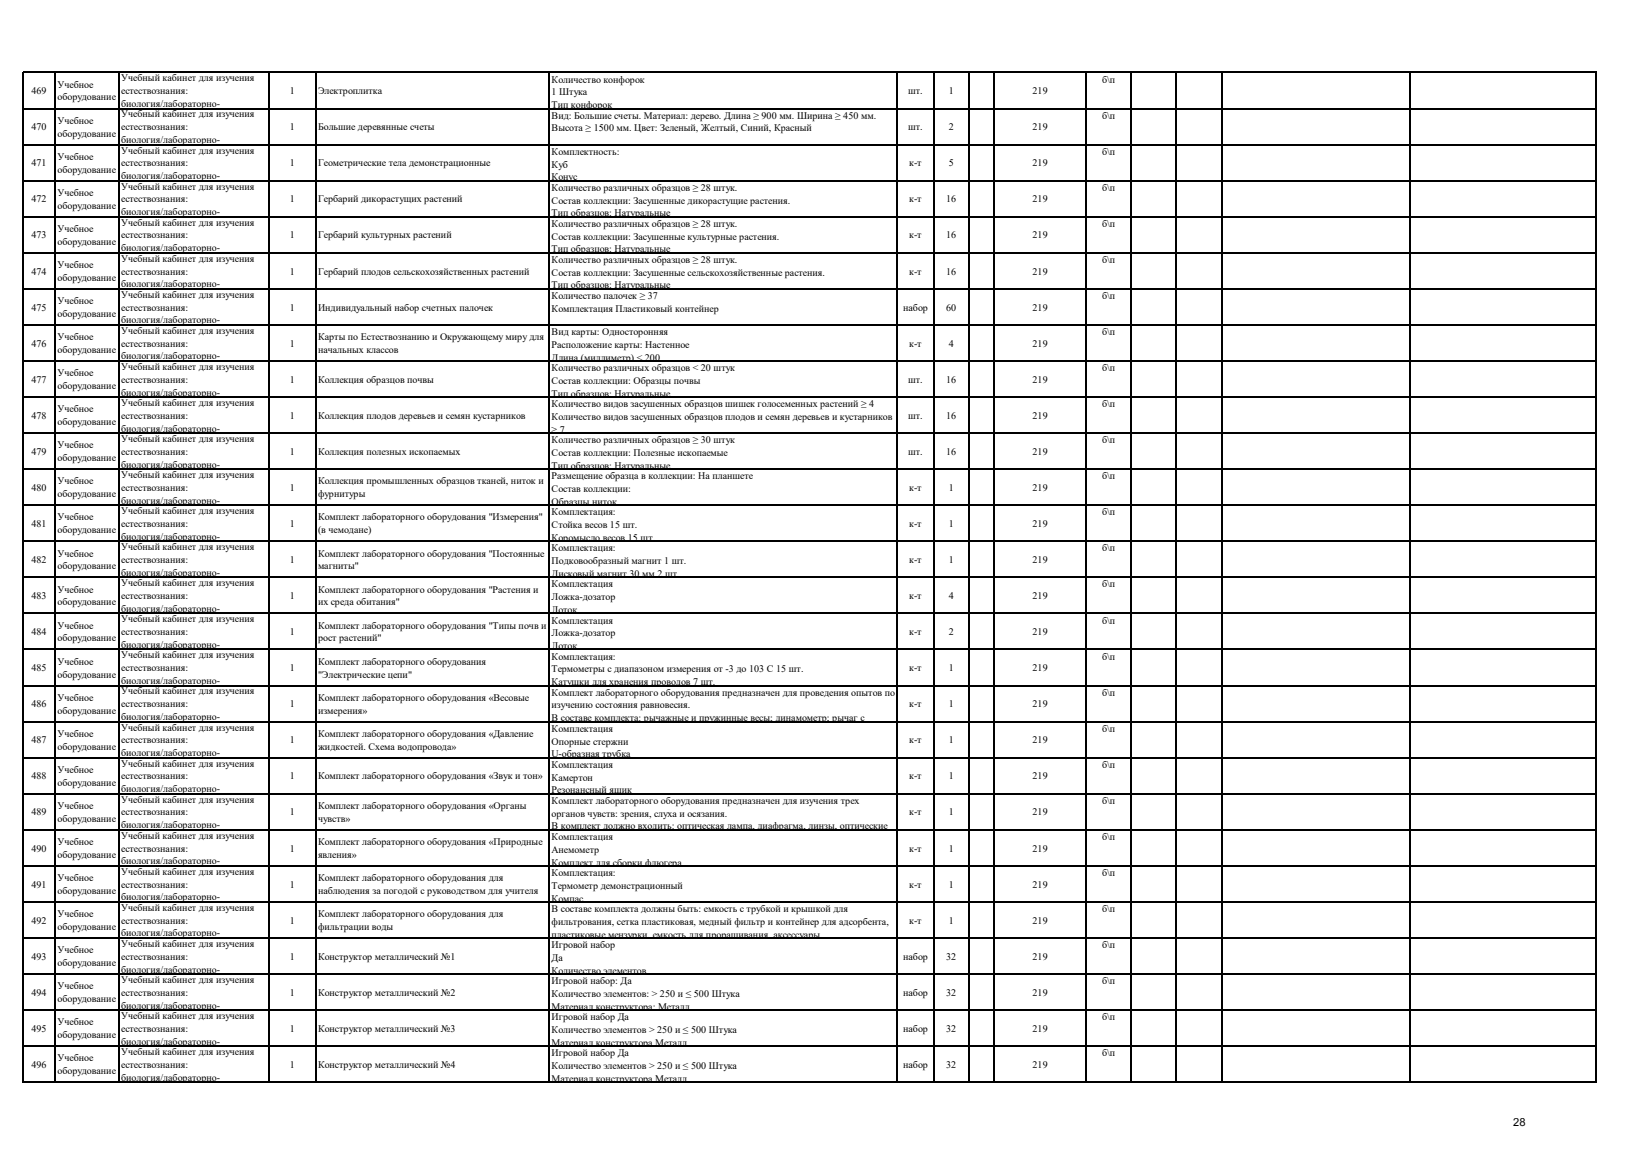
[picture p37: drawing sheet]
<svg xmlns="http://www.w3.org/2000/svg" width="297mm" height="210mm" viewBox="0 0 297 210" stroke-linecap="round" stroke-linejoin="round" font-family="sans-serif">
<defs><g id="words">
<text font-size="2" x="275.4" y="205">28</text>
<g font-size="1.8">
<text x="5.7" y="17.1">469</text>
<text x="10.5" y="16">Учебное</text>
<text x="22.1" y="14.8">Учебный кабинет для изучения</text>
<text x="22.1" y="17.1">естествознания:</text>
<text x="52.8" y="17.1">1</text>
<text x="57.9" y="17.1">Электроплитка</text>
<text x="100.4" y="15">Количество конфорок</text>
<text x="100.4" y="17.4">1 Штука</text>
<text x="165.3" y="17.1">шт.</text>
<text x="172.7" y="17.1">1</text>
<text x="187.9" y="17.1">219</text>
<text x="200.6" y="15">б\п</text>
<text x="5.7" y="23.7">470</text>
<text x="10.5" y="18.3">оборудование</text>
<text x="10.5" y="22.5">Учебное</text>
<text x="22.1" y="19.5">биология/лабораторно-</text>
<text x="22.1" y="21.4">Учебный кабинет для изучения</text>
<text x="22.1" y="23.7">естествознания:</text>
<text x="52.8" y="23.7">1</text>
<text x="57.9" y="23.7">Большие деревянные счеты</text>
<text x="100.4" y="19.7">Тип конфорок</text>
<text x="100.4" y="21.6">Вид: Большие счеты. Материал: дерево. Длина ≥ 900 мм. Ширина ≥ 450 мм.</text>
<text x="100.4" y="23.9">Высота ≥ 1500 мм. Цвет: Зеленый, Желтый, Синий, Красный</text>
<text x="165.3" y="23.7">шт.</text>
<text x="172.7" y="23.7">2</text>
<text x="187.9" y="23.7">219</text>
<text x="200.6" y="21.6">б\п</text>
<text x="10.5" y="24.9">оборудование</text>
<text x="10.5" y="29.1">Учебное</text>
<text x="22.1" y="26">биология/лабораторно-</text>
<text x="22.1" y="27.9">Учебный кабинет для изучения</text>
<text x="100.4" y="28.2">Комплектность:</text>
<text x="200.6" y="28.2">б\п</text>
<text x="5.7" y="30.3">471</text>
<text x="10.5" y="31.4">оборудование</text>
<text x="10.5" y="35.7">Учебное</text>
<text x="22.1" y="30.3">естествознания:</text>
<text x="22.1" y="32.6">биология/лабораторно-</text>
<text x="22.1" y="34.5">Учебный кабинет для изучения</text>
<text x="52.8" y="30.3">1</text>
<text x="57.9" y="30.3">Геометрические тела демонстрационные</text>
<text x="100.4" y="30.5">Куб</text>
<text x="100.4" y="32.8">Конус</text>
<text x="100.4" y="34.7">Количество различных образцов ≥ 28 штук.</text>
<text x="165.5" y="30.3">к-т</text>
<text x="172.7" y="30.3">5</text>
<text x="187.9" y="30.3">219</text>
<text x="200.6" y="34.7">б\п</text>
<text x="5.7" y="36.8">472</text>
<text x="10.5" y="38">оборудование</text>
<text x="22.1" y="36.8">естествознания:</text>
<text x="22.1" y="39.2">биология/лабораторно-</text>
<text x="22.1" y="41.1">Учебный кабинет для изучения</text>
<text x="52.8" y="36.8">1</text>
<text x="57.9" y="36.8">Гербарий дикорастущих растений</text>
<text x="100.4" y="37">Состав коллекции: Засушенные дикорастущие растения.</text>
<text x="100.4" y="39.4">Тип образцов: Натуральные</text>
<text x="100.4" y="41.3">Количество различных образцов ≥ 28 штук.</text>
<text x="165.5" y="36.8">к-т</text>
<text x="172.2" y="36.8">16</text>
<text x="187.9" y="36.8">219</text>
<text x="200.6" y="41.3">б\п</text>
<text x="5.7" y="43.4">473</text>
<text x="10.5" y="42.2">Учебное</text>
<text x="10.5" y="44.5">оборудование</text>
<text x="22.1" y="43.4">естествознания:</text>
<text x="22.1" y="45.7">биология/лабораторно-</text>
<text x="22.1" y="47.6">Учебный кабинет для изучения</text>
<text x="52.8" y="43.4">1</text>
<text x="57.9" y="43.4">Гербарий культурных растений</text>
<text x="100.4" y="43.6">Состав коллекции: Засушенные культурные растения.</text>
<text x="100.4" y="45.9">Тип образцов: Натуральные</text>
<text x="100.4" y="47.8">Количество различных образцов ≥ 28 штук.</text>
<text x="165.5" y="43.4">к-т</text>
<text x="172.2" y="43.4">16</text>
<text x="187.9" y="43.4">219</text>
<text x="200.6" y="47.8">б\п</text>
<text x="5.7" y="50">474</text>
<text x="10.5" y="48.8">Учебное</text>
<text x="10.5" y="51.1">оборудование</text>
<text x="22.1" y="50">естествознания:</text>
<text x="22.1" y="52.3">биология/лабораторно-</text>
<text x="52.8" y="50">1</text>
<text x="57.9" y="50">Гербарий плодов сельскохозяйственных растений</text>
<text x="100.4" y="50.2">Состав коллекции: Засушенные сельскохозяйственные растения.</text>
<text x="100.4" y="52.5">Тип образцов: Натуральные</text>
<text x="165.5" y="50">к-т</text>
<text x="172.2" y="50">16</text>
<text x="187.9" y="50">219</text>
<text x="5.7" y="56.5">475</text>
<text x="10.5" y="55.3">Учебное</text>
<text x="10.5" y="57.7">оборудование</text>
<text x="22.1" y="54.2">Учебный кабинет для изучения</text>
<text x="22.1" y="56.5">естествознания:</text>
<text x="22.1" y="58.9">биология/лабораторно-</text>
<text x="52.8" y="56.5">1</text>
<text x="57.9" y="56.5">Индивидуальный набор счетных палочек</text>
<text x="100.4" y="54.4">Количество палочек ≥ 37</text>
<text x="100.4" y="56.7">Комплектация Пластиковый контейнер</text>
<text x="164.4" y="56.5">набор</text>
<text x="172.2" y="56.5">60</text>
<text x="187.9" y="56.5">219</text>
<text x="200.6" y="54.4">б\п</text>
<text x="5.7" y="63.1">476</text>
<text x="10.5" y="61.9">Учебное</text>
<text x="10.5" y="64.2">оборудование</text>
<text x="22.1" y="60.8">Учебный кабинет для изучения</text>
<text x="22.1" y="63.1">естествознания:</text>
<text x="22.1" y="65.4">биология/лабораторно-</text>
<text x="52.8" y="63.1">1</text>
<text x="57.9" y="61.9">Карты по Естествознанию и Окружающему миру для</text>
<text x="57.9" y="64.2">начальных классов</text>
<text x="100.4" y="61">Вид карты: Односторонняя</text>
<text x="100.4" y="63.3">Расположение карты: Настенное</text>
<text x="100.4" y="65.6">Длина (миллиметр) &lt; 200</text>
<text x="165.5" y="63.1">к-т</text>
<text x="172.7" y="63.1">4</text>
<text x="187.9" y="63.1">219</text>
<text x="200.6" y="61">б\п</text>
<text x="5.7" y="69.7">477</text>
<text x="10.5" y="68.5">Учебное</text>
<text x="10.5" y="70.8">оборудование</text>
<text x="22.1" y="67.3">Учебный кабинет для изучения</text>
<text x="22.1" y="69.7">естествознания:</text>
<text x="22.1" y="72">биология/лабораторно-</text>
<text x="52.8" y="69.7">1</text>
<text x="57.9" y="69.7">Коллекция образцов почвы</text>
<text x="100.4" y="67.5">Количество различных образцов &lt; 20 штук</text>
<text x="100.4" y="69.9">Состав коллекции: Образцы почвы</text>
<text x="165.3" y="69.7">шт.</text>
<text x="172.2" y="69.7">16</text>
<text x="187.9" y="69.7">219</text>
<text x="200.6" y="67.5">б\п</text>
<text x="5.7" y="76.2">478</text>
<text x="10.5" y="75">Учебное</text>
<text x="10.5" y="77.4">оборудование</text>
<text x="22.1" y="73.9">Учебный кабинет для изучения</text>
<text x="22.1" y="76.2">естествознания:</text>
<text x="52.8" y="76.2">1</text>
<text x="57.9" y="76.2">Коллекция плодов деревьев и семян кустарников</text>
<text x="100.4" y="72.2">Тип образцов: Натуральные</text>
<text x="100.4" y="74.1">Количество видов засушенных образцов шишек голосеменных растений ≥ 4</text>
<text x="100.4" y="76.4">Количество видов засушенных образцов плодов и семян деревьев и кустарников</text>
<text x="165.3" y="76.2">шт.</text>
<text x="172.2" y="76.2">16</text>
<text x="187.9" y="76.2">219</text>
<text x="200.6" y="74.1">б\п</text>
<text x="5.7" y="82.8">479</text>
<text x="10.5" y="81.6">Учебное</text>
<text x="10.5" y="83.9">оборудование</text>
<text x="22.1" y="78.5">биология/лабораторно-</text>
<text x="22.1" y="80.5">Учебный кабинет для изучения</text>
<text x="22.1" y="82.8">естествознания:</text>
<text x="52.8" y="82.8">1</text>
<text x="57.9" y="82.8">Коллекция полезных ископаемых</text>
<text x="100.4" y="78.8">≥ 7</text>
<text x="100.4" y="80.7">Количество различных образцов ≥ 30 штук</text>
<text x="100.4" y="83">Состав коллекции: Полезные ископаемые</text>
<text x="165.3" y="82.8">шт.</text>
<text x="172.2" y="82.8">16</text>
<text x="187.9" y="82.8">219</text>
<text x="200.6" y="80.7">б\п</text>
<text x="5.7" y="89.3">480</text>
<text x="10.5" y="88.2">Учебное</text>
<text x="22.1" y="85.1">биология/лабораторно-</text>
<text x="22.1" y="87">Учебный кабинет для изучения</text>
<text x="22.1" y="89.3">естествознания:</text>
<text x="52.8" y="89.3">1</text>
<text x="57.9" y="88.2">Коллекция промышленных образцов тканей, ниток и</text>
<text x="100.4" y="85.3">Тип образцов: Натуральные</text>
<text x="100.4" y="87.2">Размещение образца в коллекции: На планшете</text>
<text x="100.4" y="89.6">Состав коллекции:</text>
<text x="165.5" y="89.3">к-т</text>
<text x="172.7" y="89.3">1</text>
<text x="187.9" y="89.3">219</text>
<text x="200.6" y="87.2">б\п</text>
<text x="5.7" y="95.9">481</text>
<text x="10.5" y="90.5">оборудование</text>
<text x="10.5" y="94.7">Учебное</text>
<text x="22.1" y="91.7">биология/лабораторно-</text>
<text x="22.1" y="93.6">Учебный кабинет для изучения</text>
<text x="22.1" y="95.9">естествознания:</text>
<text x="52.8" y="95.9">1</text>
<text x="57.9" y="90.5">фурнитуры</text>
<text x="57.9" y="94.7">Комплект лабораторного оборудования &quot;Измерения&quot;</text>
<text x="100.4" y="91.9">Образцы ниток</text>
<text x="100.4" y="93.8">Комплектация:</text>
<text x="165.5" y="95.9">к-т</text>
<text x="172.7" y="95.9">1</text>
<text x="187.9" y="95.9">219</text>
<text x="200.6" y="93.8">б\п</text>
<text x="10.5" y="97">оборудование</text>
<text x="10.5" y="101.3">Учебное</text>
<text x="22.1" y="98.2">биология/лабораторно-</text>
<text x="22.1" y="100.1">Учебный кабинет для изучения</text>
<text x="57.9" y="97">(в чемодане)</text>
<text x="57.9" y="101.3">Комплект лабораторного оборудования &quot;Постоянные</text>
<text x="100.4" y="96.1">Стойка весов 15 шт.</text>
<text x="100.4" y="98.4">Коромысло весов 15 шт.</text>
<text x="100.4" y="100.3">Комплектация:</text>
<text x="200.6" y="100.3">б\п</text>
<text x="5.7" y="102.5">482</text>
<text x="10.5" y="103.6">оборудование</text>
<text x="10.5" y="107.8">Учебное</text>
<text x="22.1" y="102.5">естествознания:</text>
<text x="22.1" y="104.8">биология/лабораторно-</text>
<text x="22.1" y="106.7">Учебный кабинет для изучения</text>
<text x="52.8" y="102.5">1</text>
<text x="57.9" y="103.6">магниты&quot;</text>
<text x="57.9" y="107.8">Комплект лабораторного оборудования &quot;Растения и</text>
<text x="100.4" y="102.7">Подковообразный магнит 1 шт.</text>
<text x="100.4" y="105">Дисковый магнит 30 мм 2 шт.</text>
<text x="100.4" y="106.9">Комплектация</text>
<text x="165.5" y="102.5">к-т</text>
<text x="172.7" y="102.5">1</text>
<text x="187.9" y="102.5">219</text>
<text x="200.6" y="106.9">б\п</text>
<text x="5.7" y="109">483</text>
<text x="10.5" y="110.2">оборудование</text>
<text x="22.1" y="109">естествознания:</text>
<text x="22.1" y="111.4">биология/лабораторно-</text>
<text x="22.1" y="113.3">Учебный кабинет для изучения</text>
<text x="52.8" y="109">1</text>
<text x="57.9" y="110.2">их среда обитания&quot;</text>
<text x="100.4" y="109.2">Ложка-дозатор</text>
<text x="100.4" y="111.6">Лоток</text>
<text x="100.4" y="113.5">Комплектация</text>
<text x="165.5" y="109">к-т</text>
<text x="172.7" y="109">4</text>
<text x="187.9" y="109">219</text>
<text x="200.6" y="113.5">б\п</text>
<text x="5.7" y="115.6">484</text>
<text x="10.5" y="114.4">Учебное</text>
<text x="10.5" y="116.7">оборудование</text>
<text x="22.1" y="115.6">естествознания:</text>
<text x="22.1" y="117.9">биология/лабораторно-</text>
<text x="22.1" y="119.8">Учебный кабинет для изучения</text>
<text x="52.8" y="115.6">1</text>
<text x="57.9" y="114.4">Комплект лабораторного оборудования &quot;Типы почв и</text>
<text x="57.9" y="116.7">рост растений&quot;</text>
<text x="100.4" y="115.8">Ложка-дозатор</text>
<text x="100.4" y="118.1">Лоток</text>
<text x="165.5" y="115.6">к-т</text>
<text x="172.7" y="115.6">2</text>
<text x="187.9" y="115.6">219</text>
<text x="5.7" y="122.2">485</text>
<text x="10.5" y="121">Учебное</text>
<text x="10.5" y="123.3">оборудование</text>
<text x="22.1" y="122.2">естествознания:</text>
<text x="22.1" y="124.5">биология/лабораторно-</text>
<text x="52.8" y="122.2">1</text>
<text x="57.9" y="121">Комплект лабораторного оборудования</text>
<text x="57.9" y="123.3">&quot;Электрические цепи&quot;</text>
<text x="100.4" y="120">Комплектация:</text>
<text x="100.4" y="122.4">Термометры с диапазоном измерения от -3 до 103 C 15 шт.</text>
<text x="100.4" y="124.7">Катушки для хранения проводов 7 шт.</text>
<text x="165.5" y="122.2">к-т</text>
<text x="172.7" y="122.2">1</text>
<text x="187.9" y="122.2">219</text>
<text x="200.6" y="120">б\п</text>
<text x="5.7" y="128.7">486</text>
<text x="10.5" y="127.5">Учебное</text>
<text x="10.5" y="129.9">оборудование</text>
<text x="22.1" y="126.4">Учебный кабинет для изучения</text>
<text x="22.1" y="128.7">естествознания:</text>
<text x="22.1" y="131">биология/лабораторно-</text>
<text x="52.8" y="128.7">1</text>
<text x="57.9" y="127.5">Комплект лабораторного оборудования «Весовые</text>
<text x="57.9" y="129.9">измерения»</text>
<text x="100.4" y="126.6">Комплект лабораторного оборудования предназначен для проведения опытов по</text>
<text x="100.4" y="128.9">изучению состояния равновесия.</text>
<text x="100.4" y="131.3">В составе комплекта: рычажные и пружинные весы; динамометр; рычаг с</text>
<text x="165.5" y="128.7">к-т</text>
<text x="172.7" y="128.7">1</text>
<text x="187.9" y="128.7">219</text>
<text x="200.6" y="126.6">б\п</text>
<text x="5.7" y="135.3">487</text>
<text x="10.5" y="134.1">Учебное</text>
<text x="10.5" y="136.4">оборудование</text>
<text x="22.1" y="133">Учебный кабинет для изучения</text>
<text x="22.1" y="135.3">естествознания:</text>
<text x="22.1" y="137.6">биология/лабораторно-</text>
<text x="52.8" y="135.3">1</text>
<text x="57.9" y="134.1">Комплект лабораторного оборудования «Давление</text>
<text x="57.9" y="136.4">жидкостей. Схема водопровода»</text>
<text x="100.4" y="133.2">Комплектация</text>
<text x="100.4" y="135.5">Опорные стержни</text>
<text x="100.4" y="137.8">U-образная трубка</text>
<text x="165.5" y="135.3">к-т</text>
<text x="172.7" y="135.3">1</text>
<text x="187.9" y="135.3">219</text>
<text x="200.6" y="133.2">б\п</text>
<text x="5.7" y="141.8">488</text>
<text x="10.5" y="140.7">Учебное</text>
<text x="10.5" y="143">оборудование</text>
<text x="22.1" y="139.5">Учебный кабинет для изучения</text>
<text x="22.1" y="141.8">естествознания:</text>
<text x="52.8" y="141.8">1</text>
<text x="57.9" y="141.8">Комплект лабораторного оборудования «Звук и тон»</text>
<text x="100.4" y="139.7">Комплектация</text>
<text x="100.4" y="142.1">Камертон</text>
<text x="165.5" y="141.8">к-т</text>
<text x="172.7" y="141.8">1</text>
<text x="187.9" y="141.8">219</text>
<text x="200.6" y="139.7">б\п</text>
<text x="5.7" y="148.4">489</text>
<text x="10.5" y="147.2">Учебное</text>
<text x="10.5" y="149.5">оборудование</text>
<text x="22.1" y="144.2">биология/лабораторно-</text>
<text x="22.1" y="146.1">Учебный кабинет для изучения</text>
<text x="22.1" y="148.4">естествознания:</text>
<text x="52.8" y="148.4">1</text>
<text x="57.9" y="147.2">Комплект лабораторного оборудования «Органы</text>
<text x="57.9" y="149.5">чувств»</text>
<text x="100.4" y="144.4">Резонансный ящик</text>
<text x="100.4" y="146.3">Комплект лабораторного оборудования предназначен для изучения трех</text>
<text x="100.4" y="148.6">органов чувств: зрения, слуха и осязания.</text>
<text x="165.5" y="148.4">к-т</text>
<text x="172.7" y="148.4">1</text>
<text x="187.9" y="148.4">219</text>
<text x="200.6" y="146.3">б\п</text>
<text x="5.7" y="155">490</text>
<text x="10.5" y="153.8">Учебное</text>
<text x="22.1" y="150.7">биология/лабораторно-</text>
<text x="22.1" y="152.6">Учебный кабинет для изучения</text>
<text x="22.1" y="155">естествознания:</text>
<text x="52.8" y="155">1</text>
<text x="57.9" y="153.8">Комплект лабораторного оборудования «Природные</text>
<text x="100.4" y="150.9">В комплект должно входить: оптическая лампа, диафрагма, линзы, оптические</text>
<text x="100.4" y="152.8">Комплектация</text>
<text x="100.4" y="155.2">Анемометр</text>
<text x="165.5" y="155">к-т</text>
<text x="172.7" y="155">1</text>
<text x="187.9" y="155">219</text>
<text x="200.6" y="152.8">б\п</text>
<text x="5.7" y="161.5">491</text>
<text x="10.5" y="156.1">оборудование</text>
<text x="10.5" y="160.4">Учебное</text>
<text x="22.1" y="157.3">биология/лабораторно-</text>
<text x="22.1" y="159.2">Учебный кабинет для изучения</text>
<text x="22.1" y="161.5">естествознания:</text>
<text x="52.8" y="161.5">1</text>
<text x="57.9" y="156.1">явления»</text>
<text x="57.9" y="160.4">Комплект лабораторного оборудования для</text>
<text x="100.4" y="157.5">Комплект для сборки флюгера</text>
<text x="100.4" y="159.4">Комплектация:</text>
<text x="100.4" y="161.7">Термометр демонстрационный</text>
<text x="165.5" y="161.5">к-т</text>
<text x="172.7" y="161.5">1</text>
<text x="187.9" y="161.5">219</text>
<text x="200.6" y="159.4">б\п</text>
<text x="10.5" y="162.7">оборудование</text>
<text x="10.5" y="166.9">Учебное</text>
<text x="22.1" y="163.9">биология/лабораторно-</text>
<text x="22.1" y="165.8">Учебный кабинет для изучения</text>
<text x="57.9" y="162.7">наблюдения за погодой с руководством для учителя</text>
<text x="57.9" y="166.9">Комплект лабораторного оборудования для</text>
<text x="100.4" y="164.1">Компас</text>
<text x="100.4" y="166">В составе комплекта должны быть: емкость с трубкой и крышкой для</text>
<text x="200.6" y="166">б\п</text>
<text x="5.7" y="168.1">492</text>
<text x="10.5" y="169.2">оборудование</text>
<text x="10.5" y="173.5">Учебное</text>
<text x="22.1" y="168.1">естествознания:</text>
<text x="22.1" y="170.4">биология/лабораторно-</text>
<text x="22.1" y="172.3">Учебный кабинет для изучения</text>
<text x="52.8" y="168.1">1</text>
<text x="57.9" y="169.2">фильтрации воды</text>
<text x="100.4" y="168.3">фильтрования, сетка пластиковая, медный фильтр и контейнер для адсорбента,</text>
<text x="100.4" y="170.6">пластиковые мензурки, емкость для проращивания, аксессуары.</text>
<text x="100.4" y="172.5">Игровой набор</text>
<text x="165.5" y="168.1">к-т</text>
<text x="172.7" y="168.1">1</text>
<text x="187.9" y="168.1">219</text>
<text x="200.6" y="172.5">б\п</text>
<text x="5.7" y="174.7">493</text>
<text x="10.5" y="175.8">оборудование</text>
<text x="22.1" y="174.7">естествознания:</text>
<text x="22.1" y="177">биология/лабораторно-</text>
<text x="22.1" y="178.9">Учебный кабинет для изучения</text>
<text x="52.8" y="174.7">1</text>
<text x="57.9" y="174.7">Конструктор металлический №1</text>
<text x="100.4" y="174.9">Да</text>
<text x="100.4" y="177.2">Количество элементов</text>
<text x="100.4" y="179.1">Игровой набор: Да</text>
<text x="164.4" y="174.7">набор</text>
<text x="172.2" y="174.7">32</text>
<text x="187.9" y="174.7">219</text>
<text x="200.6" y="179.1">б\п</text>
<text x="5.7" y="181.2">494</text>
<text x="10.5" y="180">Учебное</text>
<text x="10.5" y="182.4">оборудование</text>
<text x="22.1" y="181.2">естествознания:</text>
<text x="22.1" y="183.5">биология/лабораторно-</text>
<text x="22.1" y="185.5">Учебный кабинет для изучения</text>
<text x="52.8" y="181.2">1</text>
<text x="57.9" y="181.2">Конструктор металлический №2</text>
<text x="100.4" y="181.4">Количество элементов: &gt; 250 и ≤ 500 Штука</text>
<text x="100.4" y="183.8">Материал конструктора: Металл</text>
<text x="100.4" y="185.7">Игровой набор Да</text>
<text x="164.4" y="181.2">набор</text>
<text x="172.2" y="181.2">32</text>
<text x="187.9" y="181.2">219</text>
<text x="200.6" y="185.7">б\п</text>
<text x="5.7" y="187.8">495</text>
<text x="10.5" y="186.6">Учебное</text>
<text x="10.5" y="188.9">оборудование</text>
<text x="22.1" y="187.8">естествознания:</text>
<text x="22.1" y="190.1">биология/лабораторно-</text>
<text x="52.8" y="187.8">1</text>
<text x="57.9" y="187.8">Конструктор металлический №3</text>
<text x="100.4" y="188">Количество элементов &gt; 250 и ≤ 500 Штука</text>
<text x="100.4" y="190.3">Материал конструктора Металл</text>
<text x="164.4" y="187.8">набор</text>
<text x="172.2" y="187.8">32</text>
<text x="187.9" y="187.8">219</text>
<text x="5.7" y="194.3">496</text>
<text x="10.5" y="193.2">Учебное</text>
<text x="10.5" y="195.5">оборудование</text>
<text x="22.1" y="192">Учебный кабинет для изучения</text>
<text x="22.1" y="194.3">естествознания:</text>
<text x="22.1" y="196.7">биология/лабораторно-</text>
<text x="52.8" y="194.3">1</text>
<text x="57.9" y="194.3">Конструктор металлический №4</text>
<text x="100.4" y="192.2">Игровой набор Да</text>
<text x="100.4" y="194.6">Количество элементов &gt; 250 и ≤ 500 Штука</text>
<text x="100.4" y="196.9">Материал конструктора Металл</text>
<text x="164.4" y="194.3">набор</text>
<text x="172.2" y="194.3">32</text>
<text x="187.9" y="194.3">219</text>
<text x="200.6" y="192.2">б\п</text>
</g>
</g></defs>
<g fill="none" stroke="#000" stroke-width=".21">
<path d="M4.2 13.1v184M4.3 13.2h286.3M4.3 19.7h286.3M10.1 13.3v183.8M21.7 13.3v183.8M48.9 13.3v183.8M57.5 13.3v183.8M100 13.3v183.8M163.3 13.3v183.8M169.9 13.3v183.8M176.3 13.3v183.8M180.9 13.3v183.8"/>
<path d="M197.7 13.3v183.8M205.8 13.3v183.8M214 13.3v183.8M222.3 13.3v183.8M256.6 13.3v183.8M290.5 13.3v183.8M4.3 26.3h286.3M4.3 32.9h286.3M4.3 39.4h286.3M4.3 46h286.3M4.3 52.6h286.3M4.3 59.1h286.3"/>
<path d="M4.3 65.7h286.3M4.3 72.3h286.3M4.3 78.8h286.3M4.3 85.4h286.3M4.3 91.9h286.3M4.3 98.5h286.3M4.3 105.1h286.3M4.3 111.6h286.3M4.3 118.2h286.3M4.3 124.8h286.3M4.3 131.3h286.3M4.3 137.9h286.3"/>
<path d="M4.3 144.4h286.3M4.3 151h286.3M4.3 157.6h286.3M4.3 164.1h286.3M4.3 170.7h286.3M4.3 177.3h286.3M4.3 183.8h286.3M4.3 190.4h286.3M4.3 196.9h286.3"/>
</g>
<use href="#words"/>
</svg>
